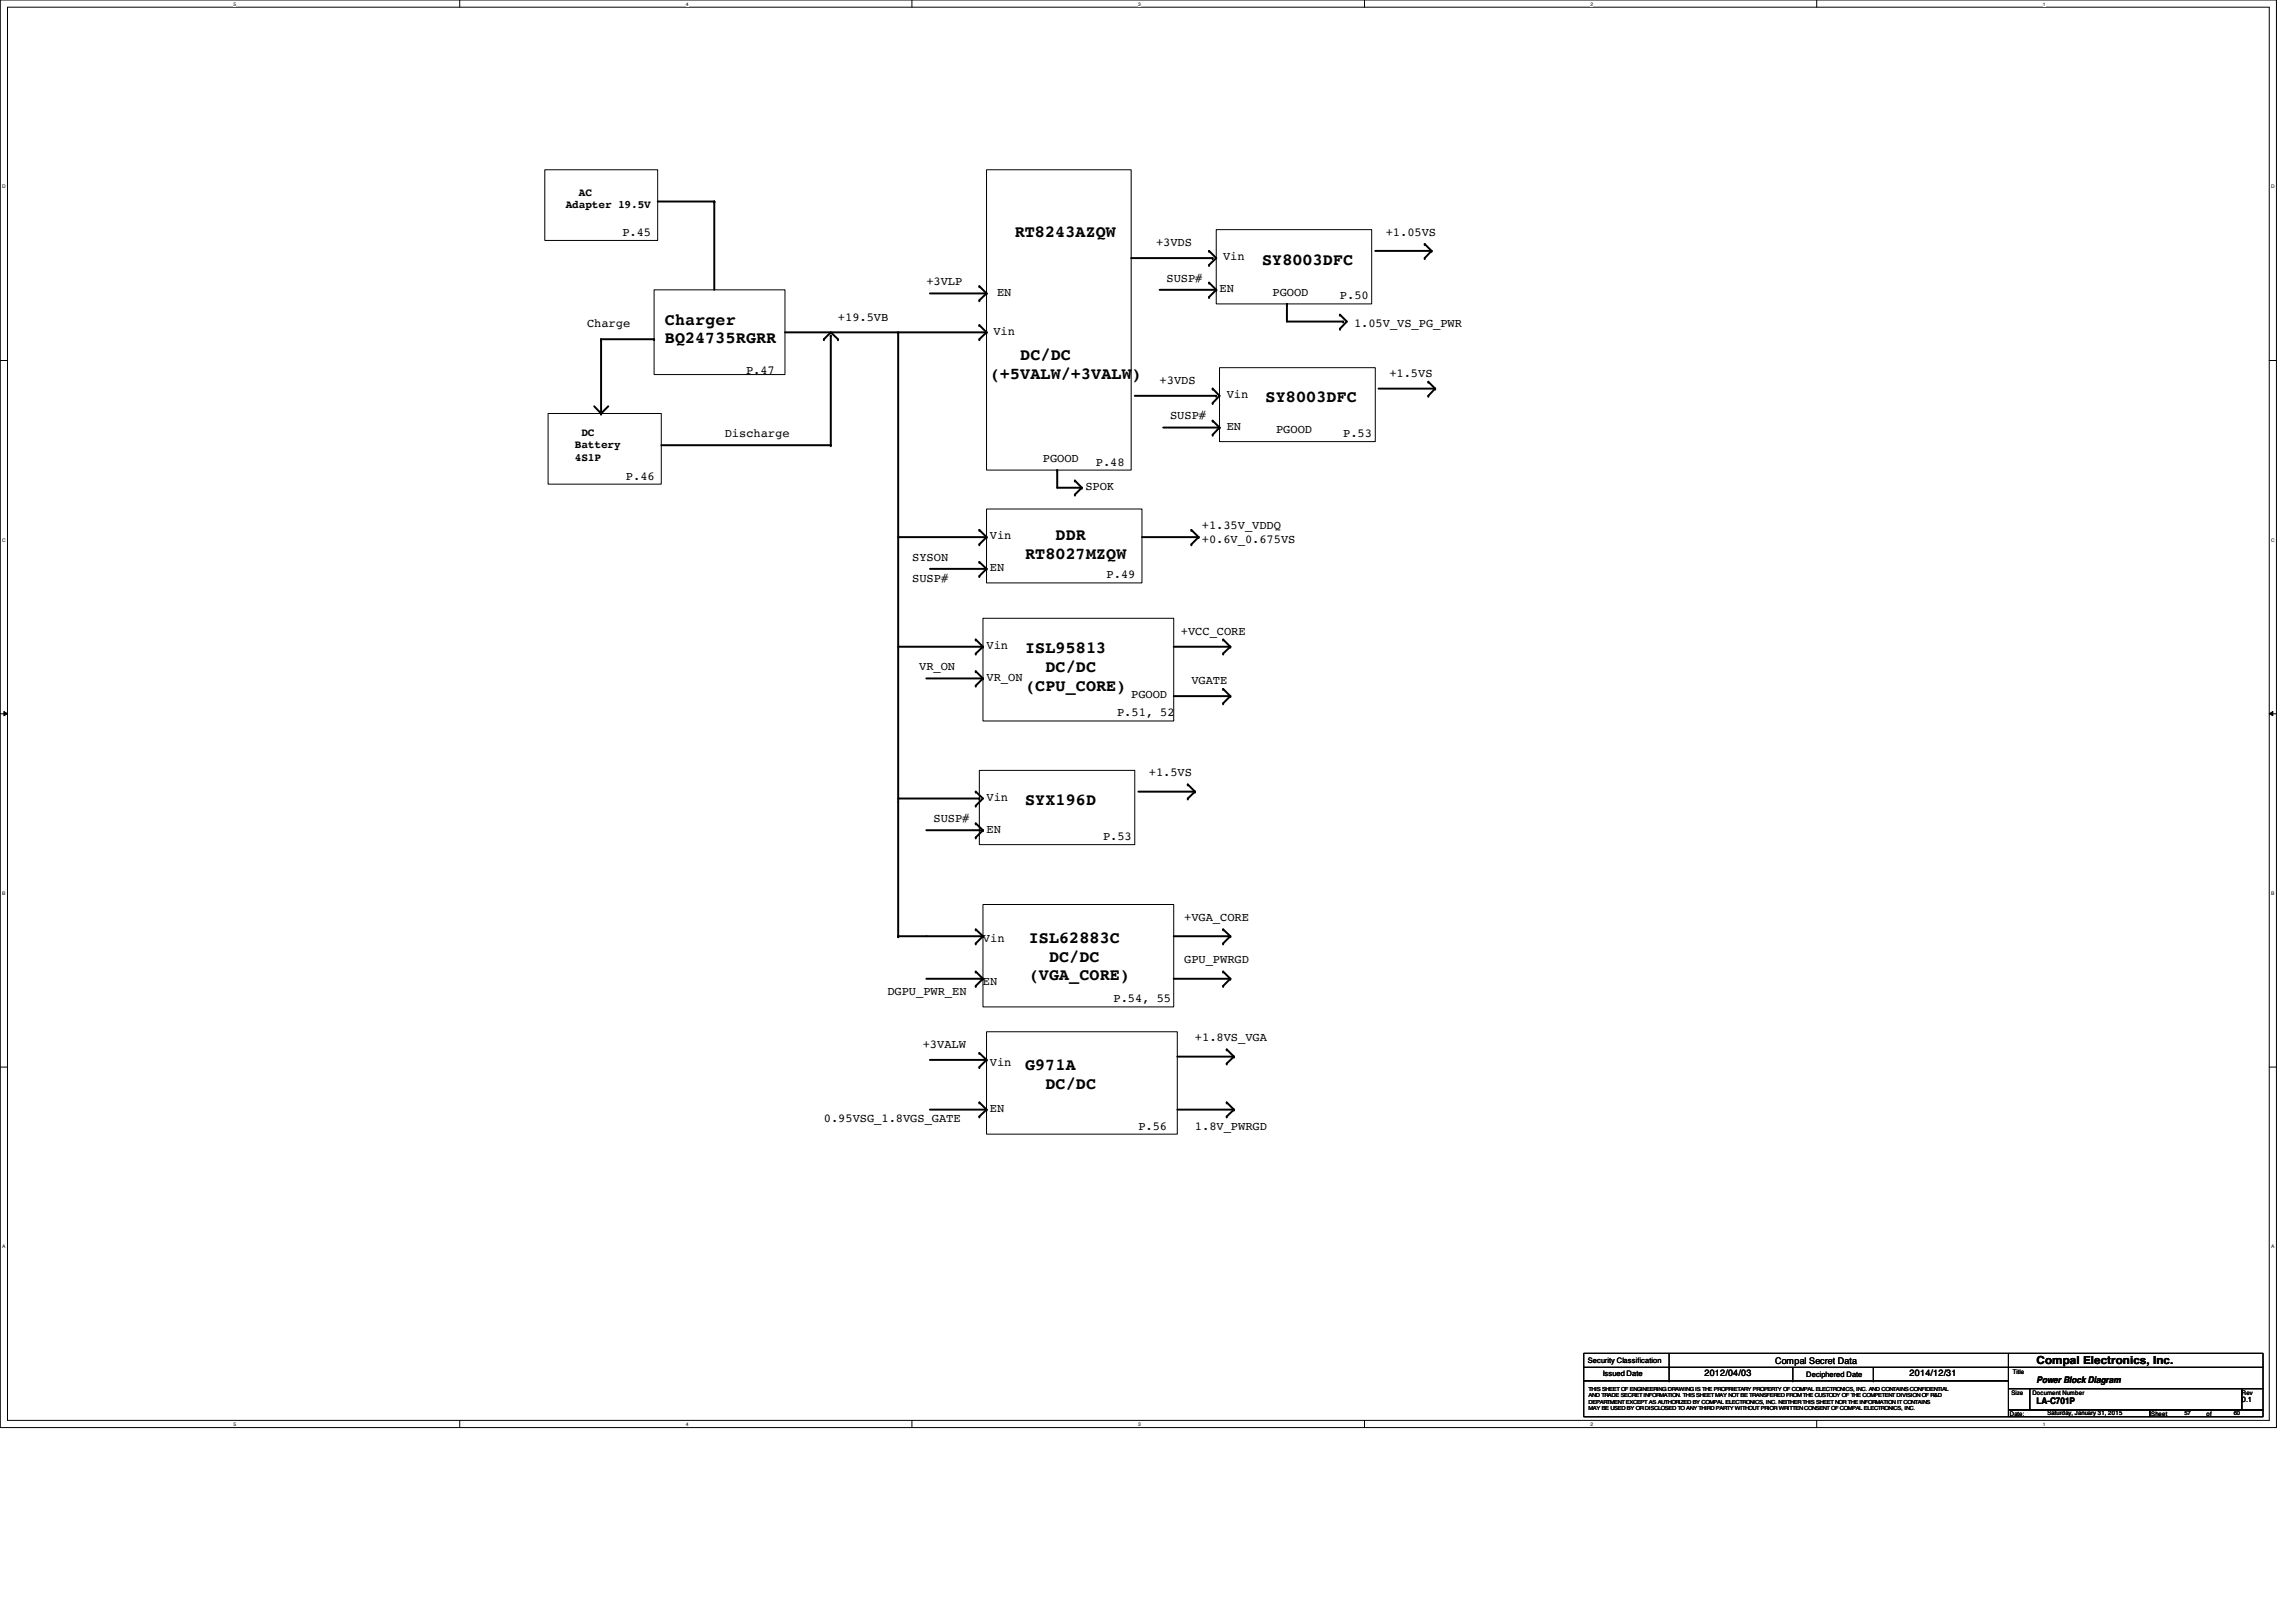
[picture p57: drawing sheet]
<svg xmlns="http://www.w3.org/2000/svg" width="297mm" height="210mm" viewBox="0 0 297 210" stroke-linecap="round" stroke-linejoin="round" font-family="sans-serif">
<defs><g id="words">
<g font-size="2.2">
<text x="131.3" y="30.6">RT8243AZQW</text>
<text x="163.3" y="34.2">SY8003DFC</text>
<text x="86" y="42">Charger</text>
<text x="86" y="44.4">BQ24735RGRR</text>
<text x="132" y="46.6">DC/DC</text>
<text x="128.1" y="49">(+5VALW/+3VALW)</text>
<text x="163.7" y="52.1">SY8003DFC</text>
<text x="136.6" y="69.9">DDR</text>
<text x="132.6" y="72.3">RT8027MZQW</text>
<text x="132.6" y="84.5">ISL95813</text>
<text x="132.6" y="89.4">(CPU_CORE)</text>
<text x="135.3" y="87">DC/DC</text>
<text x="132.6" y="104.2">SYX196D</text>
<text x="133.1" y="122">ISL62883C</text>
<text x="135.7" y="124.5">DC/DC</text>
<text x="133.1" y="126.9">(VGA_CORE)</text>
<text x="132.6" y="138.5">G971A</text>
<text x="135.3" y="140.9">DC/DC</text>
</g>
<g font-size="1.6">
<text x="80.5" y="30.5">P.45</text>
<text x="149.6" y="31.9">+3VDS</text>
<text x="158.2" y="33.7">Vin</text>
<text x="179.3" y="30.5">+1.05VS</text>
<text x="108.4" y="41.5">+19.5VB</text>
<text x="119.8" y="36.9">+3VLP</text>
<text x="129" y="38.3">EN</text>
<text x="150.9" y="36.4">SUSP#</text>
<text x="157.8" y="37.8">EN</text>
<text x="164.6" y="38.3">PGOOD</text>
<text x="173.4" y="38.7">P.50</text>
<text x="75.9" y="42.4">Charge</text>
<text x="128.5" y="43.3">Vin</text>
<text x="175.2" y="42.4">1.05V_VS_PG_PWR</text>
<text x="96.5" y="48.3">P.47</text>
<text x="150" y="49.7">+3VDS</text>
<text x="158.7" y="51.5">Vin</text>
<text x="179.7" y="48.8">+1.5VS</text>
<text x="93.8" y="56.6">Discharge</text>
<text x="134.9" y="59.8">PGOOD</text>
<text x="151.4" y="54.3">SUSP#</text>
<text x="158.7" y="55.7">EN</text>
<text x="165.1" y="56.1">PGOOD</text>
<text x="173.8" y="56.6">P.53</text>
<text x="81" y="62.1">P.46</text>
<text x="140.4" y="63.4">SPOK</text>
<text x="141.8" y="60.2">P.48</text>
<text x="128.1" y="69.8">Vin</text>
<text x="155.5" y="68.5">+1.35V_VDDQ</text>
<text x="155.5" y="70.3">+0.6V_0.675VS</text>
<text x="118" y="72.6">SYSON</text>
<text x="118" y="75.3">SUSP#</text>
<text x="128.1" y="74">EN</text>
<text x="143.2" y="74.8">P.49</text>
<text x="127.6" y="84">Vin</text>
<text x="152.8" y="82.2">+VCC_CORE</text>
<text x="118.9" y="86.7">VR_ON</text>
<text x="127.6" y="88.1">VR_ON</text>
<text x="154.1" y="88.6">VGATE</text>
<text x="144.5" y="92.7">P.51, 52</text>
<text x="146.3" y="90.4">PGOOD</text>
<text x="148.6" y="100.5">+1.5VS</text>
<text x="120.8" y="106.4">SUSP#</text>
<text x="127.6" y="103.7">Vin</text>
<text x="127.6" y="107.8">EN</text>
<text x="142.7" y="108.7">P.53</text>
<text x="153.2" y="119.2">+VGA_CORE</text>
<text x="127.2" y="122">Vin</text>
<text x="153.2" y="124.7">GPU_PWRGD</text>
<text x="114.8" y="128.8">DGPU_PWR_EN</text>
<text x="127.2" y="127.4">EN</text>
<text x="144.1" y="129.7">P.54, 55</text>
<text x="119.4" y="135.7">+3VALW</text>
<text x="128.1" y="138">Vin</text>
<text x="154.6" y="134.7">+1.8VS_VGA</text>
<text x="128.1" y="143.9">EN</text>
<text x="106.6" y="145.2">0.95VSG_1.8VGS_GATE</text>
<text x="147.3" y="146.2">P.56</text>
<text x="154.6" y="146.2">1.8V_PWRGD</text>
</g>
<g font-size="1.4">
<text x="73.2" y="27">Adapter 19.5V</text>
<text x="74.9" y="25.4">AC</text>
<text x="74.4" y="58">Battery</text>
<text x="74.4" y="59.6">4S1P</text>
<text x="75.2" y="56.5">DC</text>
<text x="263.5" y="176.5">Compal Electronics, Inc.</text>
</g>
<g font-size="1.2">
<text x="220.5" y="178.1">2012/04/03</text>
<text x="229.7" y="176.5">Compal Secret Data</text>
<text x="247.1" y="178.1">2014/12/31</text>
<text x="263.5" y="179">Power Block Diagram</text>
<text x="263.5" y="181.7">LA-C701P</text>
</g>
<g font-size="1">
<text x="205.4" y="176.4">Security Classification</text>
<text x="207.3" y="178.1">Issued Date</text>
<text x="233.7" y="178.2">Deciphered Date</text>
<text x="290" y="181.5">0.1</text>
</g>
<g font-size=".8">
<text x="260.4" y="177.8">Title</text>
<text x="260" y="183.2">Date:</text>
<text x="260.2" y="180.5">Size</text>
<text x="262.9" y="180.5">Document Number</text>
<text x="264.9" y="183.1">Saturday, January 31, 2015</text>
<text x="278.3" y="183.2">Sheet</text>
<text x="285.5" y="183.2">of</text>
<text x="290" y="180.5">Rev</text>
</g>
<g font-size=".7">
<text x="205.5" y="180">THIS SHEET OF ENGINEERING DRAWING IS THE PROPRIETARY PROPERTY OF COMPAL ELECTRONICS, INC. AND CONTAINS CONFIDENTIAL</text>
<text x="205.5" y="182.5">MAY BE USED BY OR DISCLOSED TO ANY THIRD PARTY WITHOUT PRIOR WRITTEN CONSENT OF COMPAL ELECTRONICS, INC.</text>
<text x="205.5" y="180.8">AND TRADE SECRET INFORMATION. THIS SHEET MAY NOT BE TRANSFERED FROM THE CUSTODY OF THE COMPETENT DIVISION OF R&amp;D</text>
<text x="205.5" y="181.7">DEPARTMENT EXCEPT AS AUTHORIZED BY COMPAL ELECTRONICS, INC. NEITHER THIS SHEET NOR THE INFORMATION ITCONTAINS</text>
<text x="282.6" y="183.1">57</text>
<text x="289" y="183.1">60</text>
</g>
<g font-size=".6">
<text x="30.2" y=".7">5</text>
<text x="88.7" y=".7">4</text>
<text x="147.2" y=".7">3</text>
<text x="205.8" y=".7">2</text>
<text x="264.3" y=".7">1</text>
<text x=".3" y="24.4">D</text>
<text x="293.8" y="24.4">D</text>
<text x=".3" y="70.1">C</text>
<text x="293.8" y="70.1">C</text>
<text x=".3" y="115.8">B</text>
<text x="293.8" y="115.8">B</text>
<text x=".3" y="161.5">A</text>
<text x="293.8" y="161.5">A</text>
<text x="30.2" y="184.5">5</text>
<text x="88.7" y="184.5">4</text>
<text x="147.2" y="184.5">3</text>
<text x="205.8" y="184.5">2</text>
<text x="264.3" y="184.5">1</text>
</g>
</g></defs>
<path d="M0 0h294.5v184.7h-294.5zM1 .9h292.6v182.9h-292.6z" fill="none" stroke="#000" stroke-width=".13"/>
<g fill="#fff">
<path d="M30.2 .1h.4v.7h-.4z"/>
<path d="M30.2 183.9h.4v.8h-.4z"/>
</g>
<path d="M59.5 0v.9M59.5 183.8v.9" fill="none" stroke="#000" stroke-width=".13"/>
<g fill="#fff">
<path d="M88.7 .1h.4v.7h-.4z"/>
<path d="M88.7 183.9h.4v.8h-.4z"/>
</g>
<path d="M118 0v.9M118 183.8v.9" fill="none" stroke="#000" stroke-width=".13"/>
<g fill="#fff">
<path d="M147.2 .1h.4v.7h-.4z"/>
<path d="M147.2 183.9h.4v.8h-.4z"/>
</g>
<path d="M176.5 0v.9M176.5 183.8v.9" fill="none" stroke="#000" stroke-width=".13"/>
<g fill="#fff">
<path d="M205.8 .1h.3v.7h-.3z"/>
<path d="M205.8 183.9h.3v.8h-.3z"/>
</g>
<path d="M235 0v.9M235 183.8v.9" fill="none" stroke="#000" stroke-width=".13"/>
<g fill="#fff">
<path d="M264.3 .1h.3v.7h-.3z"/>
<path d="M264.3 183.9h.3v.8h-.3z"/>
<path d="M.3 23.8h.5v.7h-.5z"/>
<path d="M293.8 23.8h.5v.7h-.5z"/>
<path d="M.3 69.5h.5v.7h-.5z"/>
<path d="M293.8 69.5h.5v.7h-.5z"/>
</g>
<path d="M0 46.7h1M293.6 46.7h.9" fill="none" stroke="#000" stroke-width=".13"/>
<g fill="#fff">
<path d="M.3 115.2h.4v.8h-.4z"/>
<path d="M293.8 115.2h.5v.8h-.5z"/>
</g>
<path d="M0 92.4h1M.5 92.1l.5 .3-.5 .2zM293.6 92.4l.4-.3v.5zM293.6 92.4h.9" fill="none" stroke="#000" stroke-width=".13"/>
<path d="M.5 92.1l.5 .3-.5 .2zM293.6 92.4l.4-.3v.5z" fill="#000"/>
<g fill="#fff">
<path d="M.3 161h.4v.7h-.4z"/>
<path d="M293.8 161h.4v.7h-.4z"/>
</g>
<g fill="none" stroke="#000" stroke-width=".13">
<path d="M70.5 22h14.6v9.1h-14.6zM84.6 37.5h17v11h-17zM127.6 22h18.7v38.8h-18.7zM157.3 29.7h20.2v9.6h-20.2zM70.9 53.5h14.7v9.2h-14.7zM157.8 47.6h20.1v9.5h-20.1zM127.6 65.9h20.1v9.5h-20.1zM126.7 99.7h20.1v9.6h-20.1zM127.2 80h24.6v13.3h-24.6zM127.2 117.1h24.6v13.2h-24.6zM0 138.1h1M127.6 133.5h24.7v13.3h-24.7z"/>
<path d="M293.6 138.1h.9M204.9 175.1h54.9v1.9h-54.9zM204.9 177h54.9v1.7h-54.9zM204.9 178.7h54.9v4.6h-54.9zM215.9 177h.1M215.9 178.7h.1M215.9 175.1v3.6M231.9 178.7h.1M231.9 177v1.7M242.4 178.7h.1M242.4 177v1.7M259.8 175.1h33v1.9h-33z"/>
<path d="M259.8 177h33v2.7h-33zM259.8 179.7h2.8v2.8h-2.8zM262.6 179.7h27.4v2.8h-27.4zM290 179.7h2.8v2.8h-2.8zM259.8 182.5h18.3v.8h-18.3zM278.1 182.5h14.7v.8h-14.7z"/>
</g>
<g fill="none" stroke="#000" stroke-width=".25">
<path d="M85.1 26.1h7.3M92.4 26.1h.1M92.4 26.1v11.4M120.3 38h7.3M126.7 37h.1M126.7 38.9h.1M126.7 37l.9 1M127.6 38h.1M127.6 38l-.9 .9M146.3 33.4h10.6M150 37.5h7.3M156.4 32.5h.1"/>
<path d="M156.4 34.3h.1M156.4 36.6h.1M156.4 38.4h.1M156.4 32.5l.9 .9-.9 .9M156.4 36.6l.9 .9M156.9 33.4h.1M157.3 37.5h.1M157.3 37.5l-.9 .9M166.5 39.3h.1M166.5 39.3v2.3h7.3M177.9 32.5h7.3M184.3 31.6h.1"/>
<path d="M184.3 33.4h.1M184.3 31.6l.9 .9M185.2 32.5h.1M185.2 32.5l-.9 .9M76.9 52.6l.9 .9M77.8 53.5h.1M77.8 43.9h.1M77.8 43.9v9.6M77.8 43.9h6.8M78.7 52.6l-.9 .9M84.6 43.9h.1M85.6 57.6h21.9"/>
<path d="M101.6 43h26M106.6 43.9h.1M106.6 43.9l.9-.9 .9 .9M107.5 57.6h.1M107.5 43.4h.1M107.5 43.4v14.2M108.4 43.9h.1M116.2 43h.1M116.2 43v78.2M126.7 42.1h.1M126.7 43.9h.1M126.7 42.1l.9 .9"/>
<path d="M127.6 43h.1M127.6 43l-.9 .9M146.8 51.2h10.5M150.5 55.3h7.3M156.9 50.3h.1M156.9 52.2h.1M156.9 54.4h.1M156.9 56.3h.1M156.9 50.3l.9 .9-.9 1M156.9 54.4l.9 .9M157.3 51.2h.1M157.8 55.3h.1"/>
<path d="M157.8 55.3l-.9 1M173.4 40.7h.1M173.4 42.5h.1M173.4 40.7l.8 .9-.8 .9M173.8 41.6h.1M178.3 50.3h7.4M184.8 49.4h.1M184.8 51.2h.1M184.8 49.4l.9 .9M185.7 50.3h.1M185.7 50.3l-.9 .9M116.2 69.5h11.4"/>
<path d="M120.3 73.6h7.3M126.7 68.6h.1M126.7 70.4h.1M126.7 72.7h.1M126.7 74.5h.1M126.7 68.6l.9 .9M126.7 72.7l.9 .9M127.6 69.5h.1M127.6 73.6h.1M127.6 69.5l-.9 .9M127.6 73.6l-.9 .9M136.8 60.8h.1"/>
<path d="M136.8 60.8v2.3h3.2M139.1 62.2h.1M139.1 64h.1M139.1 62.2l.9 .9M140 63.1h.1M140 63.1l-.9 .9M147.7 69.5h7.4M154.1 68.6h.1M154.1 70.4h.1M154.1 68.6l1 .9M155.1 69.5h.1M155.1 69.5l-1 .9"/>
<path d="M116.2 83.7h11M119.8 87.8h7.4M126.2 82.8h.1M126.2 84.6h.1M126.2 86.9h.1M126.2 88.7h.1M126.2 82.8l1 .9M126.2 86.9l1 .9M127.2 83.7h.1M127.2 87.8h.1M127.2 83.7l-1 .9M127.2 87.8l-1 .9"/>
<path d="M151.8 83.7h7.4M151.8 90.1h7.4M158.2 82.8h.1M158.2 84.6h.1M158.2 89.2h.1M158.2 91h.1M158.2 82.8l1 .9M158.2 89.2l1 .9M159.2 83.7h.1M159.2 90.1h.1M159.2 83.7l-1 .9M159.2 90.1l-1 .9"/>
<path d="M116.2 103.3h10.5M119.8 107.4h7.4M126.2 102.4h.1M126.2 104.3h.1M126.2 106.6h.1M126.2 108.4h.1M126.2 102.4l1 .9-1 1M126.2 106.6l1 .8M126.7 103.3h.1M127.2 107.4h.1M127.2 107.4l-1 1M147.3 102.4h7.3"/>
<path d="M153.7 101.5h.1M153.7 103.3h.1M153.7 101.5l.9 .9M154.6 102.4h.1M154.6 102.4l-.9 .9M116.2 121.2h.1M116.2 121.2h11M119.8 126.7h7.4M120.3 137.2h7.3M126.2 120.3h.1M126.2 125.7h.1M126.2 122.1h.1"/>
<path d="M126.2 127.6h.1M126.2 120.3l1 .9M126.2 125.7l1 1M126.7 136.3h.1M126.7 138.1h.1M126.7 136.3l.9 .9M127.2 126.7h.1M127.2 121.2h.1M127.2 121.2l-1 .9M127.2 126.7l-1 .9M127.6 137.2h.1M127.6 137.2l-.9 .9"/>
<path d="M151.8 126.7h7.4M151.8 121.2h7.4M152.3 136.7h7.3M158.2 120.3h.1M158.2 122.1h.1M158.2 125.7h.1M158.2 127.6h.1M158.2 120.3l1 .9M158.2 125.7l1 1M158.7 135.8h.1M158.7 137.6h.1M158.7 135.8l.9 .9"/>
<path d="M159.2 121.2h.1M159.2 126.7h.1M159.2 121.2l-1 .9M159.2 126.7l-1 .9M159.6 136.7h.1M159.6 136.7l-.9 .9M120.3 143.6h7.3M126.7 142.7h.1M126.7 144.5h.1M126.7 142.7l.9 .9M127.6 143.6h.1M127.6 143.6l-.9 .9"/>
<path d="M152.3 143.6h7.3M158.7 142.7h.1M158.7 144.5h.1M158.7 142.7l.9 .9M159.6 143.6h.1M159.6 143.6l-.9 .9"/>
</g>
<use href="#words"/>
</svg>
